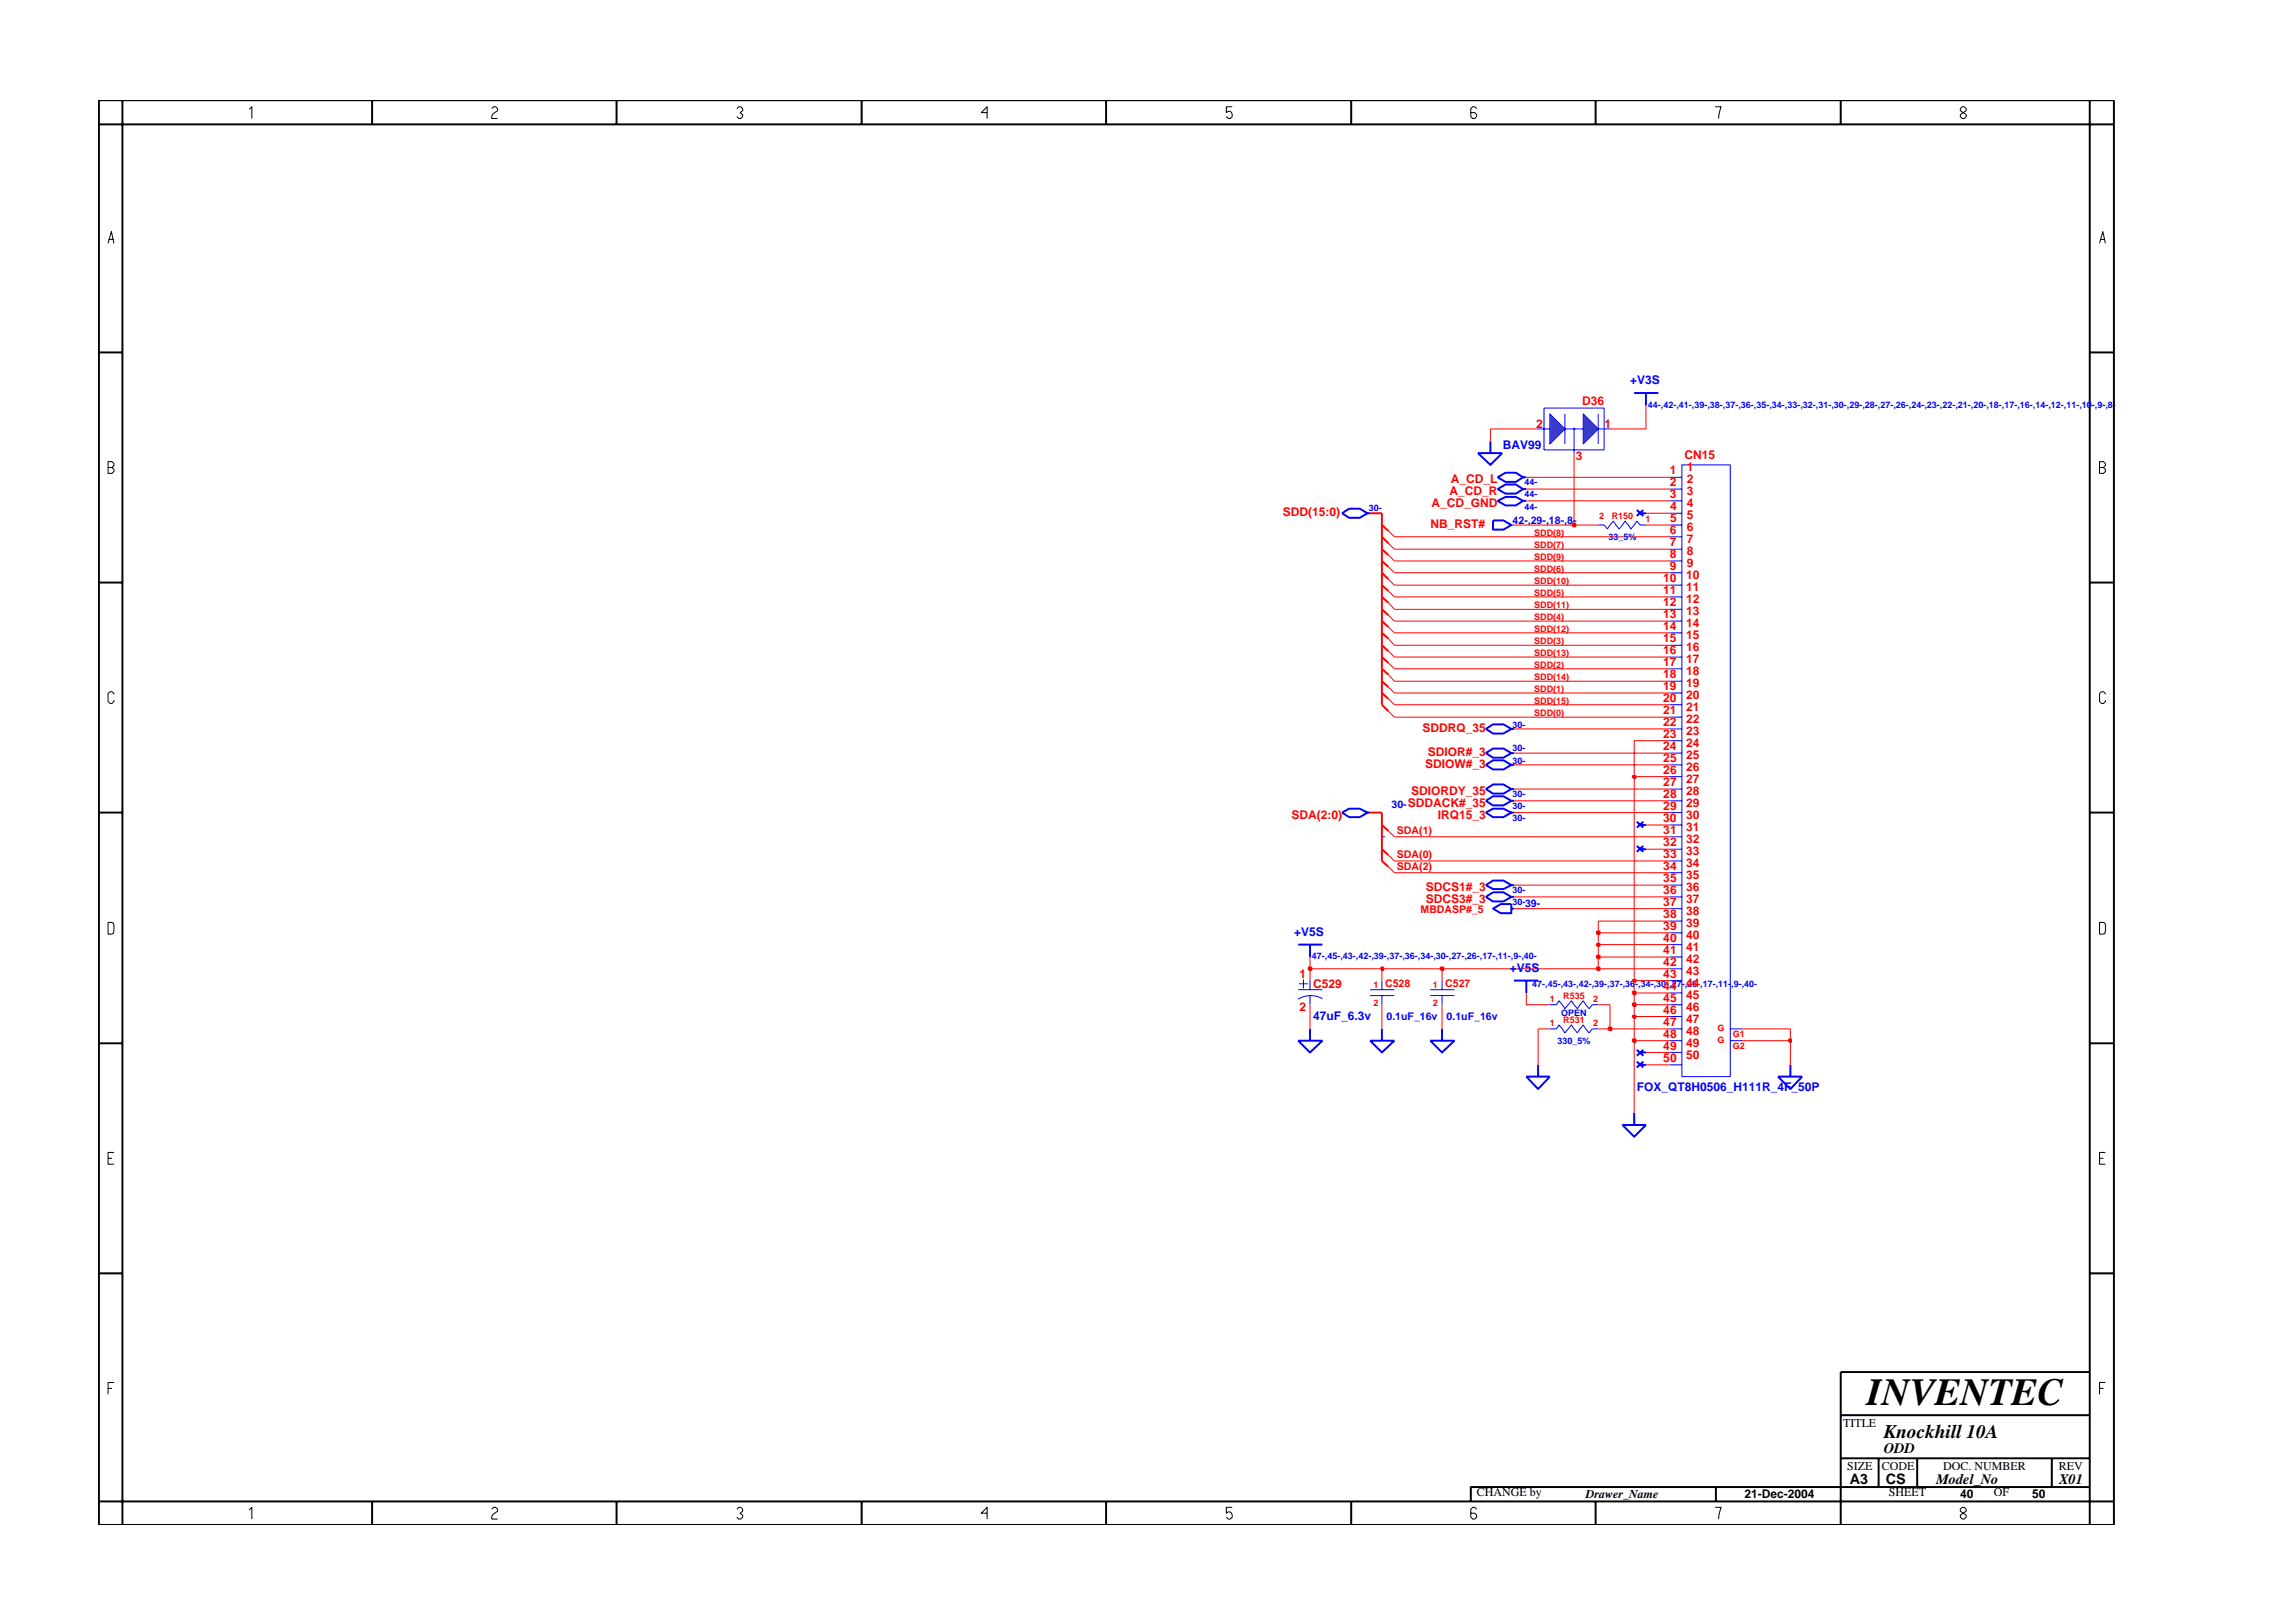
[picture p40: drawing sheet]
<svg xmlns="http://www.w3.org/2000/svg" width="297mm" height="210mm" viewBox="0 0 297 210" stroke-linecap="round" stroke-linejoin="round" font-family="sans-serif">
<defs><g id="words">
<text font-size="5" x="241.8" y="182">INVENTEC</text>
<text font-size="2.5" x="244" y="186.3">Knockhill 10A</text>
<g font-size="1.9">
<text x="244" y="188.2">ODD</text>
<text x="239.6" y="192.2">A3</text>
<text x="244.3" y="192.3">CS</text>
<text x="250.8" y="192.2">Model_No</text>
<text x="266.7" y="192.2">X01</text>
</g>
<g font-size="1.6" fill="#f00">
<text x="205" y="52.5">D36</text>
<text x="199" y="55.4">2</text>
<text x="204.1" y="59.6">3</text>
<text x="207.9" y="55.4">1</text>
<text x="218.2" y="59.5">CN15</text>
<text x="185.5" y="65.7">A_CD_GND</text>
<text x="187.8" y="64.1">A_CD_R</text>
<text x="188" y="62.6">A_CD_L</text>
<text x="216.3" y="64.5">3</text>
<text x="216.3" y="63">2</text>
<text x="216.3" y="61.4">1</text>
<text x="218.5" y="64.2">3</text>
<text x="218.5" y="62.6">2</text>
<text x="218.5" y="61.1">1</text>
<text x="218.5" y="65.7">4</text>
<text x="166.2" y="66.8">SDD(15:0)</text>
<text x="185.3" y="68.4">NB_RST#</text>
<text x="216.3" y="69.2">6</text>
<text x="216.3" y="70.7">7</text>
<text x="216.3" y="67.7">5</text>
<text x="216.3" y="66.1">4</text>
<text x="218.5" y="68.8">6</text>
<text x="218.5" y="70.4">7</text>
<text x="218.5" y="71.9">8</text>
<text x="218.5" y="67.2">5</text>
<text x="215.5" y="77">11</text>
<text x="215.5" y="75.4">10</text>
<text x="216.3" y="72.3">8</text>
<text x="216.3" y="73.9">9</text>
<text x="218.4" y="76.5">11</text>
<text x="218.4" y="75">10</text>
<text x="218.5" y="73.5">9</text>
<text x="215.5" y="78.5">12</text>
<text x="215.5" y="80">13</text>
<text x="215.5" y="81.6">14</text>
<text x="215.5" y="83.2">15</text>
<text x="218.4" y="78.2">12</text>
<text x="218.4" y="79.7">13</text>
<text x="218.4" y="81.2">14</text>
<text x="218.4" y="82.8">15</text>
<text x="215.5" y="89.4">19</text>
<text x="215.5" y="84.7">16</text>
<text x="215.5" y="86.3">17</text>
<text x="215.5" y="87.8">18</text>
<text x="218.4" y="87.5">18</text>
<text x="218.4" y="89">19</text>
<text x="218.4" y="84.3">16</text>
<text x="218.4" y="85.9">17</text>
<text x="184.3" y="94.8">SDDRQ_35</text>
<text x="215.5" y="91">20</text>
<text x="215.5" y="92.5">21</text>
<text x="215.5" y="94.1">22</text>
<text x="215.5" y="95.6">23</text>
<text x="218.4" y="90.6">20</text>
<text x="218.4" y="92.1">21</text>
<text x="218.4" y="93.6">22</text>
<text x="218.4" y="95.3">23</text>
<text x="184.6" y="99.5">SDIOW#_3</text>
<text x="185" y="97.9">SDIOR#_3</text>
<text x="215.5" y="97.1">24</text>
<text x="215.5" y="98.7">25</text>
<text x="215.5" y="100.3">26</text>
<text x="215.5" y="101.8">27</text>
<text x="218.4" y="96.8">24</text>
<text x="218.4" y="98.3">25</text>
<text x="218.4" y="99.9">26</text>
<text x="218.4" y="101.4">27</text>
<text x="167.3" y="106.1">SDA(2:0)</text>
<text x="182.4" y="104.5">SDDACK#_35</text>
<text x="182.8" y="103">SDIORDY_35</text>
<text x="186.3" y="106.1">IRQ15_3</text>
<text x="215.5" y="106.5">30</text>
<text x="215.5" y="103.4">28</text>
<text x="215.5" y="104.9">29</text>
<text x="218.4" y="106.1">30</text>
<text x="218.4" y="107.6">31</text>
<text x="218.4" y="103">28</text>
<text x="218.4" y="104.6">29</text>
<text x="215.5" y="108.1">31</text>
<text x="215.5" y="109.6">32</text>
<text x="215.5" y="111.1">33</text>
<text x="215.5" y="112.7">34</text>
<text x="218.4" y="109.2">32</text>
<text x="218.4" y="110.7">33</text>
<text x="218.4" y="112.3">34</text>
<text x="218.4" y="113.9">35</text>
<text x="184.7" y="116.9">SDCS3#_3</text>
<text x="184.7" y="115.4">SDCS1#_3</text>
<text x="215.5" y="118.9">38</text>
<text x="215.5" y="114.2">35</text>
<text x="215.5" y="115.8">36</text>
<text x="215.5" y="117.4">37</text>
<text x="218.4" y="118.5">38</text>
<text x="218.4" y="115.4">36</text>
<text x="218.4" y="116.9">37</text>
<text x="215.5" y="120.5">39</text>
<text x="215.5" y="122">40</text>
<text x="215.5" y="123.6">41</text>
<text x="215.5" y="125.2">42</text>
<text x="218.4" y="120.1">39</text>
<text x="218.4" y="121.7">40</text>
<text x="218.4" y="123.2">41</text>
<text x="218.4" y="124.7">42</text>
<text x="168.3" y="126.7">1</text>
<text x="168.3" y="130.9">2</text>
<text x="170.1" y="128">C529</text>
<text x="215.5" y="128.2">44</text>
<text x="215.5" y="129.8">45</text>
<text x="215.5" y="131.3">46</text>
<text x="215.5" y="126.7">43</text>
<text x="218.4" y="127.9">44</text>
<text x="218.4" y="129.4">45</text>
<text x="218.4" y="131">46</text>
<text x="218.4" y="126.3">43</text>
<text x="215.5" y="132.9">47</text>
<text x="215.5" y="134.5">48</text>
<text x="215.5" y="136">49</text>
<text x="215.5" y="137.5">50</text>
<text x="218.4" y="132.5">47</text>
<text x="218.4" y="134">48</text>
<text x="218.4" y="135.6">49</text>
<text x="218.4" y="137.2">50</text>
</g>
<g font-size="1.6" fill="#00f">
<text x="211.2" y="49.8">+V3S</text>
<text x="194.7" y="58.1">BAV99</text>
<text x="167.6" y="121.3">+V5S</text>
<text x="195.6" y="125.9">+V5S</text>
<text x="170.1" y="132.2">47uF_6.3v</text>
<text x="212.1" y="141.3">FOX_QT8H0506_H111R_4F_50P</text>
</g>
<g font-size="1.6">
<text x="238.7" y="184.8">TITLE</text>
<text x="239.3" y="190.4">SIZE</text>
<text x="243.8" y="190.4">CODE</text>
<text x="251.7" y="190.4">DOC. NUMBER</text>
<text x="266.7" y="190.4">REV</text>
<text x="191.3" y="193.9">CHANGE by</text>
<text x="205.4" y="194.1">Drawer_Name</text>
<text x="226" y="194.1">21-Dec-2004</text>
<text x="244.7" y="193.9">SHEET</text>
<text x="253.9" y="194.1">40</text>
<text x="258.3" y="193.9">OF</text>
<text x="263.3" y="194.1">50</text>
</g>
<g font-size="1.4" fill="#00f">
<text x="195.9" y="67.8">42-,29-,18-,8-</text>
<text x="180.3" y="104.7">30-</text>
<text x="197.6" y="117.5">39-</text>
<text x="179.6" y="132.1">0.1uF_16v</text>
<text x="187.4" y="132.1">0.1uF_16v</text>
</g>
<g font-size="1.4" fill="#f00">
<text x="181" y="112.7">SDA(2)</text>
<text x="181" y="111.1">SDA(0)</text>
<text x="181" y="108.1">SDA(1)</text>
<text x="184" y="118.2">MBDASP#_5</text>
<text x="179.4" y="127.9">C528</text>
<text x="187.2" y="127.9">C527</text>
</g>
<g font-size="1.2" fill="#00f">
<text x="213.5" y="52.8">44-,42-,41-,39-,38-,37-,36-,35-,34-,33-,32-,31-,30-,29-,28-,27-,26-,24-,23-,22-,21-,20-,18-,17-,16-,14-,12-,11-,10-,9-,8-</text>
<text x="197.5" y="62.9">44-</text>
<text x="197.5" y="64.4">44-</text>
<text x="177.3" y="66.2">30-</text>
<text x="197.5" y="66">44-</text>
<text x="208.4" y="70">33_5%</text>
<text x="195.9" y="94.3">30-</text>
<text x="195.9" y="97.3">30-</text>
<text x="195.9" y="98.9">30-</text>
<text x="195.9" y="103.3">30-</text>
<text x="195.9" y="106.4">30-</text>
<text x="195.9" y="104.8">30-</text>
<text x="195.9" y="115.7">30-</text>
<text x="195.9" y="117.2">30-</text>
<text x="170" y="124.3">47-,45-,43-,42-,39-,37-,36-,34-,30-,27-,26-,17-,11-,9-,40-</text>
<text x="198.5" y="127.9">47-,45-,43-,42-,39-,37-,36-,34-,30-,27-,26-,17-,11-,9-,40-</text>
<text x="202.3" y="131.7">OPEN</text>
<text x="201.8" y="135.2">330_5%</text>
</g>
<g font-size="1.2" fill="#f00">
<text x="198.7" y="71">SDD(7)</text>
<text x="198.7" y="69.5">SDD(8)</text>
<text x="207.2" y="67.3">2</text>
<text x="208.8" y="67.3">R150</text>
<text x="213.2" y="67.7">1</text>
<text x="198.7" y="77.2">SDD(5)</text>
<text x="198.7" y="75.6">SDD(10)</text>
<text x="198.7" y="74.1">SDD(6)</text>
<text x="198.7" y="72.5">SDD(9)</text>
<text x="198.7" y="83.4">SDD(3)</text>
<text x="198.7" y="81.9">SDD(12)</text>
<text x="198.7" y="80.3">SDD(4)</text>
<text x="198.7" y="78.8">SDD(11)</text>
<text x="198.7" y="89.6">SDD(1)</text>
<text x="198.7" y="88.1">SDD(14)</text>
<text x="198.7" y="86.6">SDD(2)</text>
<text x="198.7" y="84.9">SDD(13)</text>
<text x="198.7" y="91.2">SDD(15)</text>
<text x="198.7" y="92.7">SDD(0)</text>
<text x="177.9" y="128">1</text>
<text x="177.9" y="130.3">2</text>
<text x="185.6" y="128">1</text>
<text x="185.6" y="130.3">2</text>
<text x="200.8" y="129.8">1</text>
<text x="202.5" y="129.4">R535</text>
<text x="206.4" y="129.8">2</text>
<text x="200.8" y="132.9">1</text>
<text x="202.5" y="132.5">R531</text>
<text x="206.4" y="132.9">2</text>
<text x="222.5" y="133.6">G</text>
<text x="222.5" y="135.1">G</text>
<text x="224.5" y="134.3">G1</text>
<text x="224.5" y="135.9">G2</text>
</g>
</g></defs>
<g fill="none" stroke="#00f" stroke-width=".25">
<path d="M211.7 50.9h3.1M213.2 50.9v1.6M173.8 66.5l1-.6h1.3l1.1 .6-1.1 .6h-1.3zM177.2 66.5h.3M193.4 67.4h1.4l1 .6-1 .6h-1.4zM194 63.4l1-.6h1.4l.9 .6-.9 .6h-1.4zM194 64.9l1-.5h1.4l.9 .5-.9 .6h-1.4zM194 61.8l1-.6h1.4l.9 .6-.9 .6h-1.4zM197.3 63.4h.4M197.3 64.9h.4M197.3 61.8h.4M212 66.1l.9 .7"/>
<path d="M212.5 66.5h.7M212.9 66.1l-.9 .7M192.5 99.1l.9-.6h1.4l1 .6-1 .6h-1.4zM192.5 94.4l.9-.6h1.4l1 .6-1 .6h-1.4zM192.5 97.6l.9-.6h1.4l1 .6-1 .6h-1.4zM195.8 99.1h.3M195.8 94.4h.3M195.8 97.6h.3M173.8 105.3l1-.5h1.3l1.1 .5-1.1 .6h-1.3zM177.2 105.3h.3M192.5 103.7l.9-.5h1.4l1 .5-1 .6h-1.4zM192.5 114.7l.9-.6h1.4l1 .6-1 .5h-1.4z"/>
<path d="M192.5 102.2l.9-.6h1.4l1 .6-1 .6h-1.4zM192.5 105.3l.9-.5h1.4l1 .5-1 .6h-1.4zM192.5 116.2l.9-.6h1.4l1 .6-1 .6h-1.4zM193.4 117.7l1-.6h1.4v1.2h-1.4zM195.8 103.7h.3M195.8 114.7h.3M195.8 117.7h.3M195.8 105.3h.3M195.8 102.2h.3M195.8 116.2h.3M212 109.6l.9 .7M212 106.5l.9 .7"/>
<path d="M212.5 110h.7M212.5 106.9h.7M212.9 109.6l-.9 .7M212.9 106.5l-.9 .7M168.2 134.8h3.1l-1.6 1.5zM168.2 122.4h3.1M169.7 122.4v1.6M169.7 133.3v1.5M177.5 134.8h3.1l-1.6 1.5zM179 133.3v1.5M185.3 134.8h3.1l-1.6 1.5zM186.8 133.3v1.5"/>
<path d="M196.1 127h3.1M197.7 139.5h3.1l-1.6 1.6zM197.7 127v1.6M199.2 138v1.5M212 136l.9 .8M212 137.5l.9 .8M212.5 136.3h.7M212.5 138h.7M212.9 136l-.9 .8M212.9 137.5l-.9 .8M210.2 145.7h3l-1.5 1.6zM211.7 144.1v1.6"/>
</g>
<g fill="none" stroke="#00f" stroke-width=".13">
<path d="M195.8 68h.3M207 68h.8l.4 .5 .8-1 .7 1 .8-1 .8 1 .7-1 .5 .5h.7M216.4 77.3h1.5M216.4 78.9h1.5M216.4 74.2h1.5M216.4 75.8h1.5M216.4 71.1h1.5M216.4 72.7h1.5M216.4 68h1.5M216.4 69.5h1.5M216.4 64.9h1.5M216.4 66.5h1.5"/>
<path d="M216.4 61.8h1.5M216.4 63.4h1.5M217.9 60.2h6.2v79.3h-6.2zM216.4 99.1h1.5M216.4 96h1.5M216.4 97.6h1.5M216.4 92.9h1.5M216.4 94.4h1.5M216.4 89.8h1.5M216.4 91.3h1.5M216.4 86.6h1.5M216.4 88.3h1.5"/>
<path d="M216.4 83.6h1.5M216.4 85.1h1.5M216.4 80.5h1.5M216.4 82h1.5M179 108.4h.4M216.4 108.4h1.5M216.4 117.7h1.5M216.4 119.3h1.5M216.4 114.7h1.5M216.4 116.2h1.5M216.4 111.5h1.5M216.4 113.1h1.5"/>
<path d="M216.4 110h1.5M216.4 105.3h1.5M216.4 106.9h1.5M216.4 102.2h1.5M216.4 103.7h1.5M216.4 100.6h1.5M168.2 128.2h3.1M168.3 127.5h1.1M168.9 126.9v1.1M169.7 127v1.2M169.7 129v1.2M171.3 129.4a3 3 0 0 0-3.1 0"/>
<path d="M177.5 128.2h3.1M177.5 129h3.1M179 127v1.2M179 129v1.2M200.8 130.2h.8l.4-.5 .7 1 .9-1 .7 1 .8-1 .8 1 .4-.5h.7M216.4 136.3h1.5M216.4 138h1.5M216.4 133.3h1.5M216.4 134.8h1.5M216.4 130.2h1.5M216.4 131.7h1.5M216.4 127h1.5"/>
<path d="M216.4 128.6h1.5M216.4 124h1.5M216.4 125.5h1.5M216.4 120.8h1.5M216.4 122.4h1.5M224.1 133.3h1.6M224.1 134.8h1.6"/>
</g>
<g fill="none" stroke="#f00" stroke-width=".13">
<path d="M179.9 68.8l.7 .7M179.9 71.9l.7 .8M179.9 78.1l.7 .8M179.9 73.4l.7 .8M179.9 70.4l.7 .7M179.9 79.7l.7 .8M179.9 76.6l.7 .7M179.9 75l.7 .8M179.9 90.5l.7 .8M179.9 81.2l.7 .8M179.9 89l.7 .8M179.9 84.4l.7 .7"/>
<path d="M179.9 87.4l.7 .9M179.9 85.9l.7 .7M179.9 92.1l.7 .8M179.9 112.3l.7 .8M179.9 110.8l.7 .7"/>
</g>
<g fill="none" stroke="#f00" stroke-width=".25">
<path d="M179 68l.9 .8M179 71.1l.9 .8M179 77.3l.9 .8M179 72.7l.9 .7M179 69.5l.9 .9M179 78.9l.9 .8M179 75.8l.9 .8M179 74.2l.9 .8M179 89.8l.9 .7M179 80.5l.9 .7M179 88.3l.9 .7M179 83.6l.9 .8"/>
<path d="M179 86.6l.9 .8M179 85.1l.9 .8M179 91.3l.9 .8M179 111.5l.9 .8M179 110l.9 .8"/>
</g>
<path d="M205.1 53.6l1.9 2-1.9 1.9z" fill="#3c3cc8"/>
<path d="M203.9 55.6h1.2M205.1 53.6l1.9 2-1.9 1.9zM207 53.6v3.9M207 55.6h1.6" fill="none" stroke="#00f" stroke-width=".13"/>
<path d="M200.8 53.6l1.9 2-1.9 1.9z" fill="#3c3cc8"/>
<path d="M199.2 55.6h1.6M200 52.9h7.8v5.4h-7.8zM200.8 53.6l1.9 2-1.9 1.9zM202.7 55.6h1.2v3.1M202.7 53.6v3.9" fill="none" stroke="#00f" stroke-width=".13"/>
<circle cx="203.9" cy="55.6" r=".08" fill="#3c3cc8"/>
<g fill="none" stroke="#00f" stroke-width=".13">
<path d="M185.3 128.2h3.1M185.3 129h3.1M186.8 127v1.2M186.8 129v1.2M200.8 133.3h.8l.4-.5 .7 1 .9-1 .7 1 .8-1 .8 1 .4-.5h.7"/>
<circle cx="203.9" cy="55.6" r=".08"/>
</g>
<path d="M191.5 58.7h3.1l-1.5 1.5zM193.1 57.2v1.5M230.3 139.5h3.2l-1.6 1.6zM231.9 138v1.5" fill="none" stroke="#00f" stroke-width=".25"/>
<path d="M179.9 82.7l.7 .9M179.9 107.6l.7 .8M199.2 133.3v4.7M211.7 134.8v9.3M213.2 138h3.2M213.2 136.3h3.2M231.9 134.8v3.2" fill="none" stroke="#f00" stroke-width=".13"/>
<path d="M179 82l.9 .7M179 106.9l.9 .7" fill="none" stroke="#f00" stroke-width=".25"/>
<path d="M211.5 134.6h.4v.4h-.4z" fill="#8e2323"/>
<path d="M211.5 134.6h.4v.4h-.4z" fill="none" stroke="#f00" stroke-width=".25"/>
<path d="M211.7 131.7v3.1h4.7M225.7 134.8h6.2" fill="none" stroke="#f00" stroke-width=".13"/>
<path d="M231.8 134.6h.2v.4h-.2z" fill="#8e2323"/>
<path d="M231.8 134.6h.2v.4h-.2z" fill="none" stroke="#f00" stroke-width=".25"/>
<path d="M169.7 130.2v3.1M179 130.2v3.1M186.8 130.2v3.1M199.2 133.3h1.6M207 133.3h1.6M231.9 133.3v1.5" fill="none" stroke="#f00" stroke-width=".13"/>
<path d="M208.4 133.1h.3v.4h-.3z" fill="#8e2323"/>
<path d="M208.4 133.1h.3v.4h-.3z" fill="none" stroke="#f00" stroke-width=".25"/>
<path d="M208.6 130.2v3.1h7.8M225.7 133.3h6.2" fill="none" stroke="#f00" stroke-width=".13"/>
<path d="M211.5 131.6h.4v.3h-.4z" fill="#8e2323"/>
<path d="M211.5 131.6h.4v.3h-.4z" fill="none" stroke="#f00" stroke-width=".25"/>
<path d="M197.7 128.6v1.6h3.1M207 130.2h1.6M211.7 130.2v1.5h4.7" fill="none" stroke="#f00" stroke-width=".13"/>
<path d="M211.5 130h.4v.3h-.4z" fill="#8e2323"/>
<path d="M211.5 130h.4v.3h-.4z" fill="none" stroke="#f00" stroke-width=".25"/>
<path d="M211.7 128.6v1.6h4.7" fill="none" stroke="#f00" stroke-width=".13"/>
<path d="M211.5 128.5h.4v.3h-.4z" fill="#8e2323"/>
<path d="M211.5 128.5h.4v.3h-.4z" fill="none" stroke="#f00" stroke-width=".25"/>
<path d="M169.7 125.5v1.5M179 125.5v1.5M186.8 125.5v1.5M211.7 127v1.6h4.7" fill="none" stroke="#f00" stroke-width=".13"/>
<path d="M211.5 126.9h.4v.3h-.4z" fill="#8e2323"/>
<path d="M211.5 126.9h.4v.3h-.4z" fill="none" stroke="#f00" stroke-width=".25"/>
<path d="M211.7 100.6v26.4h4.7" fill="none" stroke="#f00" stroke-width=".13"/>
<path d="M169.5 125.3h.4v.4h-.4z" fill="#8e2323"/>
<path d="M169.5 125.3h.4v.4h-.4z" fill="none" stroke="#f00" stroke-width=".25"/>
<path d="M169.7 124v1.5h9.3" fill="none" stroke="#f00" stroke-width=".13"/>
<path d="M178.9 125.3h.3v.4h-.3z" fill="#8e2323"/>
<path d="M178.9 125.3h.3v.4h-.3z" fill="none" stroke="#f00" stroke-width=".25"/>
<path d="M179 125.5h7.8" fill="none" stroke="#f00" stroke-width=".13"/>
<path d="M186.6 125.3h.4v.4h-.4z" fill="#8e2323"/>
<path d="M186.6 125.3h.4v.4h-.4z" fill="none" stroke="#f00" stroke-width=".25"/>
<path d="M186.8 125.5h20.2" fill="none" stroke="#f00" stroke-width=".13"/>
<path d="M206.9 125.3h.3v.4h-.3z" fill="#8e2323"/>
<path d="M206.9 125.3h.3v.4h-.3z" fill="none" stroke="#f00" stroke-width=".25"/>
<path d="M207 124v1.5h9.4" fill="none" stroke="#f00" stroke-width=".13"/>
<path d="M206.9 123.8h.3v.3h-.3z" fill="#8e2323"/>
<path d="M206.9 123.8h.3v.3h-.3z" fill="none" stroke="#f00" stroke-width=".25"/>
<path d="M207 122.4v1.6h9.4" fill="none" stroke="#f00" stroke-width=".13"/>
<path d="M206.9 122.3h.3v.2h-.3z" fill="#8e2323"/>
<path d="M206.9 122.3h.3v.2h-.3z" fill="none" stroke="#f00" stroke-width=".25"/>
<path d="M207 120.8v1.6h9.4" fill="none" stroke="#f00" stroke-width=".13"/>
<path d="M206.9 120.7h.3v.3h-.3z" fill="#8e2323"/>
<path d="M177.5 105.3h1.5v6.2M206.9 120.7h.3v.3h-.3z" fill="none" stroke="#f00" stroke-width=".25"/>
<path d="M180.6 113.1h35.8M180.6 111.5h35.8M180.6 108.4h35.8M196.1 117.7h20.3M196.1 116.2h20.3M196.1 114.7h20.3M196.1 105.3h20.3M196.1 103.7h20.3M196.1 102.2h20.3M213.2 110h3.2M213.2 106.9h3.2M216.4 119.3h-9.4v1.5h9.4" fill="none" stroke="#f00" stroke-width=".13"/>
<path d="M211.5 100.5h.4v.3h-.4z" fill="#8e2323"/>
<path d="M179 66.5v24.8M211.5 100.5h.4v.3h-.4z" fill="none" stroke="#f00" stroke-width=".25"/>
<g fill="none" stroke="#f00" stroke-width=".13">
<path d="M180.6 78.9h35.8M180.6 77.3h35.8M180.6 75.8h35.8M180.6 74.2h35.8M180.6 72.7h35.8M180.6 71.1h35.8M180.6 69.5h35.8M196.1 68h7.8M180.6 92.9h35.8M180.6 91.3h35.8M180.6 89.8h35.8M180.6 88.3h35.8"/>
<path d="M180.6 86.6h35.8M180.6 85.1h35.8M180.6 83.6h35.8M180.6 82h35.8M180.6 80.5h35.8M196.1 99.1h20.3M196.1 97.6h20.3M196.1 94.4h20.3M216.4 96h-4.7v4.6h4.7"/>
</g>
<path d="M203.7 67.8h.4v.4h-.4z" fill="#8e2323"/>
<path d="M177.5 66.5h1.5M203.7 67.8h.4v.4h-.4z" fill="none" stroke="#f00" stroke-width=".25"/>
<path d="M199.2 55.6h-6.1v1.6M203.9 58.7v9.3h3.1M213.2 52.5v3.1h-4.6M197.7 64.9h18.7M197.7 63.4h18.7M197.7 61.8h18.7M213.2 68h3.2M213.2 66.5h3.2" fill="none" stroke="#f00" stroke-width=".13"/>
<g fill="none" stroke="#000" stroke-width=".25">
<path d="M12.8 13h261v184.6h-261zM12.8 16.1h261M15.9 13v184.6M48.2 13v3.1M79.9 13v3.1M111.6 13v3.1M143.3 13v3.1M175 13v3.1M206.7 13v3.1M238.4 13v3.1M270.7 13v184.6M12.8 45.7h3.1"/>
<path d="M270.7 45.7h3.1M12.8 75.5h3.1M270.7 75.5h3.1M12.8 105.3h3.1M270.7 105.3h3.1M12.8 135.2h3.1M270.7 135.2h3.1M12.8 165h3.1M270.7 165h3.1M270.7 177.7h-32.3v19.9M12.8 194.5h261M48.2 194.5v3.1"/>
<path d="M79.9 194.5v3.1M111.6 194.5v3.1M143.3 194.5v3.1M175 194.5v3.1M206.7 194.5v3.1M222.3 192.6v1.9M238.4 183.3h32.3M238.4 188.9h32.3M243.4 188.9v3.7M248.4 188.9v3.7M265.8 188.9v3.7M270.7 192.6h-80.2v1.9"/>
</g>
<g fill="none" stroke="#000" stroke-width=".13">
<path d="M32.3 14.2l.3-.4v1.6M63.7 14.1l.3-.3h.2l.3 .3v.2l-.5 .4-.3 .4v.3h.8M95.4 14.1l.3-.3h.3l.2 .3v.2l-.3 .3 .3 .2v.3l-.2 .3h-.3l-.3-.3M127.9 14.6h-.8l.8-.8v1.6M159.6 13.8h-.7v.8l.2-.2a.5 .5 0 0 1 .5 .7l-.2 .3h-.3l-.2-.3M191.3 14.1l-.3-.3h-.2l-.3 .3v1l.3 .3h.2l.3-.3v-.3l-.3-.2h-.5M222.2 13.8h.8l-.4 1.6M253.9 14.1l.3-.3h.3l.2 .3v.2l-.8 .5v.3l.3 .3h.3l.2-.3v-.3l-.8-.5zM14 31.5l.4-1.5 .4 1.5M14.1 31h.6M272 31.5l.4-1.5 .3 1.5M272.1 31h.6"/>
<path d="M14 59.8h.5l.3 .3v.2l-.3 .3 .3 .2v.3l-.3 .2h-.5zM14 60.6h.5M272 60.6h.5l.2-.3v-.2l-.2-.3h-.5v1.5h.5l.2-.2v-.3l-.2-.2M14.8 89.9l-.3-.3h-.2l-.3 .3v1l.3 .2h.2l.3-.2v-.2M272.7 89.9l-.2-.3h-.3l-.2 .3v1l.2 .2h.3l.2-.2v-.2M14 119.5l.7 .1 .1 .2-.1 1.1-.7 .1zM272 119.5l.7 .1v.2v1.1l-.7 .1zM14 150.1h.5M14.8 149.3h-.8v1.5h.8M272 150.1h.5M272.7 149.3h-.7v1.5h.7M14 179.9h.5"/>
<path d="M14.8 179.1h-.8v1.5M272 179.9h.5M272.7 179.1h-.7v1.5M32.3 195.6l.3-.3v1.5M63.7 195.5l.3-.2h.2l.3 .2v.3l-.7 .5-.1 .2v.3h.8M95.4 195.5l.3-.2h.3l.2 .2v.3l-.3 .2 .3 .3v.2l-.2 .3h-.3l-.3-.3M127.9 196h-.8l.8-.7v1.5M159.6 195.3h-.7v.7l.2-.1a.5 .5 0 0 1 .5 .6l-.2 .3h-.3l-.2-.3M191.3 195.5l-.3-.2h-.2l-.3 .2v1l.3 .3h.2l.3-.3v-.2l-.3-.3h-.5M222.2 195.3h.8l-.4 1.5M253.9 195.5l.3-.2h.3l.2 .2v.3l-.8 .5v.2l.3 .3h.3l.2-.3v-.2l-.8-.5z"/>
</g>
<use href="#words"/>
</svg>
